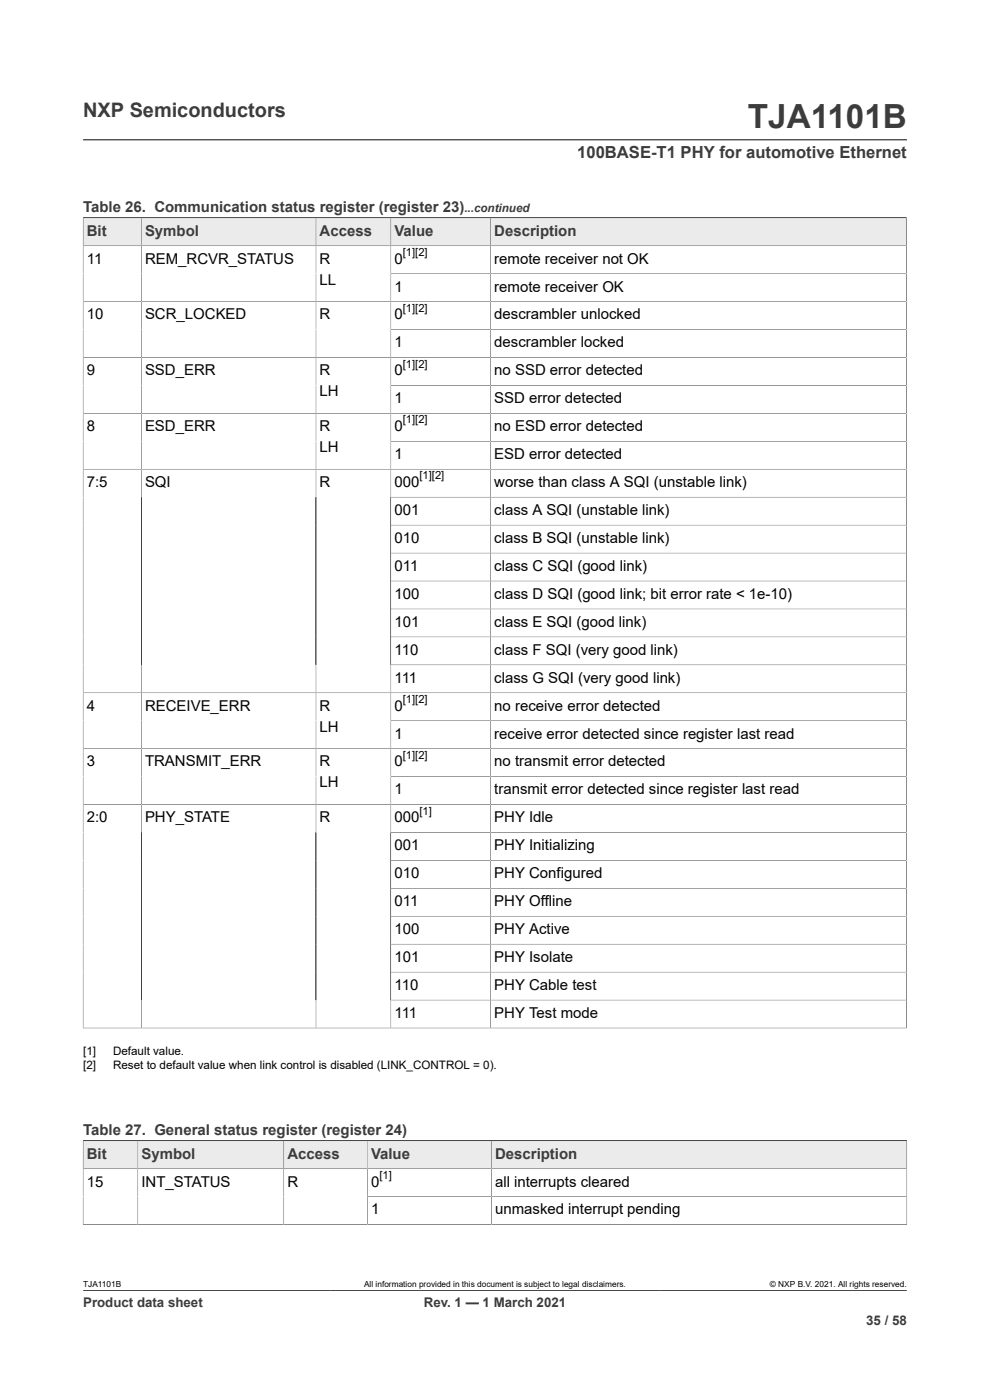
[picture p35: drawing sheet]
<svg xmlns="http://www.w3.org/2000/svg" width="210mm" height="297mm" viewBox="0 0 210 297" stroke-linecap="round" stroke-linejoin="round" font-family="sans-serif">
<defs><g id="words">
<text font-size="7.1" fill="#3c3c3c" x="158.6" y="27.2">TJA1101B</text>
<text font-size="4.2" fill="#3c3c3c" x="17.6" y="24.8">NXP Semiconductors</text>
<text font-size="3.5" fill="#3c3c3c" x="122.4" y="33.5">100BASE-T1 PHY for automotive Ethernet</text>
<g font-size="3.2" fill="#3c3c3c">
<text x="17.6" y="45.1">Table 26. Communication status register (register 23)</text>
<text x="18.4" y="50">Bit</text>
<text x="30.8" y="50">Symbol</text>
<text x="67.8" y="50">Access</text>
<text x="83.7" y="50">Value</text>
<text x="104.8" y="50">Description</text>
<text x="17.6" y="240.9">Table 27. General status register (register 24)</text>
<text x="18.4" y="245.8">Bit</text>
<text x="30" y="245.8">Symbol</text>
<text x="61" y="245.8">Access</text>
<text x="78.7" y="245.8">Value</text>
<text x="105" y="245.8">Description</text>
</g>
<g font-size="3.2">
<text x="18.4" y="55.9">11</text>
<text x="30.8" y="55.9">REM_RCVR_STATUS</text>
<text x="67.8" y="55.9">R</text>
<text x="83.7" y="55.9">0</text>
<text x="104.8" y="55.9">remote receiver not OK</text>
<text x="67.8" y="60.4">LL</text>
<text x="83.7" y="61.9">1</text>
<text x="104.8" y="61.9">remote receiver OK</text>
<text x="18.4" y="67.8">10</text>
<text x="30.8" y="67.8">SCR_LOCKED</text>
<text x="67.8" y="67.8">R</text>
<text x="83.7" y="67.8">0</text>
<text x="104.8" y="67.8">descrambler unlocked</text>
<text x="83.7" y="73.7">1</text>
<text x="104.8" y="73.7">descrambler locked</text>
<text x="18.4" y="79.6">9</text>
<text x="30.8" y="79.6">SSD_ERR</text>
<text x="67.8" y="79.6">R</text>
<text x="83.7" y="79.6">0</text>
<text x="104.8" y="79.6">no SSD error detected</text>
<text x="67.8" y="84.1">LH</text>
<text x="83.7" y="85.6">1</text>
<text x="104.8" y="85.6">SSD error detected</text>
<text x="18.4" y="91.5">8</text>
<text x="30.8" y="91.5">ESD_ERR</text>
<text x="67.8" y="91.5">R</text>
<text x="67.8" y="95.9">LH</text>
<text x="83.7" y="91.5">0</text>
<text x="104.8" y="91.5">no ESD error detected</text>
<text x="83.7" y="97.4">1</text>
<text x="104.8" y="97.4">ESD error detected</text>
<text x="18.4" y="103.3">7:5</text>
<text x="30.8" y="103.3">SQI</text>
<text x="67.8" y="103.3">R</text>
<text x="83.7" y="103.3">000</text>
<text x="104.8" y="103.3">worse than class A SQI (unstable link)</text>
<text x="83.7" y="109.3">001</text>
<text x="104.8" y="109.3">class A SQI (unstable link)</text>
<text x="83.7" y="115.2">010</text>
<text x="104.8" y="115.2">class B SQI (unstable link)</text>
<text x="83.7" y="121.1">011</text>
<text x="104.8" y="121.1">class C SQI (good link)</text>
<text x="83.7" y="127">100</text>
<text x="104.8" y="127">class D SQI (good link; bit error rate &lt; 1e-10)</text>
<text x="83.7" y="133">101</text>
<text x="104.8" y="133">class E SQI (good link)</text>
<text x="83.7" y="138.9">110</text>
<text x="104.8" y="138.9">class F SQI (very good link)</text>
<text x="83.7" y="144.8">111</text>
<text x="104.8" y="144.8">class G SQI (very good link)</text>
<text x="18.4" y="150.8">4</text>
<text x="30.8" y="150.8">RECEIVE_ERR</text>
<text x="67.8" y="150.8">R</text>
<text x="67.8" y="155.2">LH</text>
<text x="83.7" y="150.8">0</text>
<text x="104.8" y="150.8">no receive error detected</text>
<text x="83.7" y="156.7">1</text>
<text x="104.8" y="156.7">receive error detected since register last read</text>
<text x="18.4" y="162.6">3</text>
<text x="30.8" y="162.6">TRANSMIT_ERR</text>
<text x="67.8" y="162.6">R</text>
<text x="67.8" y="167.1">LH</text>
<text x="83.7" y="162.6">0</text>
<text x="104.8" y="162.6">no transmit error detected</text>
<text x="83.7" y="168.5">1</text>
<text x="104.8" y="168.5">transmit error detected since register last read</text>
<text x="18.4" y="174.5">2:0</text>
<text x="30.8" y="174.5">PHY_STATE</text>
<text x="67.8" y="174.5">R</text>
<text x="83.7" y="174.5">000</text>
<text x="104.8" y="174.5">PHY Idle</text>
<text x="83.7" y="180.4">001</text>
<text x="104.8" y="180.4">PHY Initializing</text>
<text x="83.7" y="186.3">010</text>
<text x="104.8" y="186.3">PHY Configured</text>
<text x="83.7" y="192.2">011</text>
<text x="104.8" y="192.2">PHY Offline</text>
<text x="83.7" y="198.2">100</text>
<text x="104.8" y="198.2">PHY Active</text>
<text x="83.7" y="204.1">101</text>
<text x="104.8" y="204.1">PHY Isolate</text>
<text x="83.7" y="210">110</text>
<text x="83.7" y="215.9">111</text>
<text x="104.8" y="210">PHY Cable test</text>
<text x="104.8" y="215.9">PHY Test mode</text>
<text x="18.4" y="251.7">15</text>
<text x="30" y="251.7">INT_STATUS</text>
<text x="61" y="251.7">R</text>
<text x="78.7" y="251.7">0</text>
<text x="105" y="251.7">all interrupts cleared</text>
<text x="78.7" y="257.6">1</text>
<text x="105" y="257.6">unmasked interrupt pending</text>
</g>
<g font-size="2.8" fill="#3c3c3c">
<text x="17.6" y="277.3">Product data sheet</text>
<text x="89.9" y="277.3">Rev. 1 — 1 March 2021</text>
<text x="183.7" y="281">35 / 58</text>
</g>
<text font-size="2.5" fill="#3c3c3c" x="98.5" y="45.1">...continued</text>
<g font-size="2.5">
<text x="17.6" y="223.7">[1]</text>
<text x="17.6" y="226.7">[2]</text>
<text x="24" y="223.7">Default value.</text>
<text x="24" y="226.7">Reset to default value when link control is disabled (LINK_CONTROL = 0).</text>
</g>
<g font-size="2.4">
<text x="85.4" y="54.3">[1][2]</text>
<text x="85.4" y="66.1">[1][2]</text>
<text x="85.4" y="78">[1][2]</text>
<text x="85.4" y="89.8">[1][2]</text>
<text x="89" y="101.7">[1][2]</text>
<text x="85.4" y="149.1">[1][2]</text>
<text x="85.4" y="161">[1][2]</text>
<text x="89" y="172.8">[1]</text>
<text x="80.5" y="250.1">[1]</text>
</g>
<g font-size="1.8">
<text x="17.6" y="273.1">TJA1101B</text>
<text x="77.2" y="273.1">All information provided in this document is subject to legal disclaimers.</text>
<text x="163.3" y="273.1">© NXP B.V. 2021. All rights reserved.</text>
</g>
</g></defs>
<path d="M17.6 29.7h174.8M17.6 46.2h174.7" fill="none" stroke="#3c3c3c" stroke-width=".21"/>
<path d="M17.7 46.3h12.2v5.8h-12.2z" fill="#ebebeb"/>
<path d="M17.6 46.2h12.4v5.9h-12.4z" fill="none" stroke="#3c3c3c" stroke-width=".21"/>
<path d="M30.1 46.3h36.9v5.8h-36.9z" fill="#ebebeb"/>
<path d="M30 46.2h37v5.9h-37z" fill="none" stroke="#3c3c3c" stroke-width=".21"/>
<path d="M67.1 46.3h15.7v5.8h-15.7z" fill="#ebebeb"/>
<path d="M67 46.2h15.9v5.9h-15.9z" fill="none" stroke="#3c3c3c" stroke-width=".21"/>
<path d="M83 46.3h21v5.8h-21z" fill="#ebebeb"/>
<path d="M82.9 46.2h21.2v5.9h-21.2z" fill="none" stroke="#3c3c3c" stroke-width=".21"/>
<path d="M104.1 46.3h88.1v5.8h-88.1z" fill="#ebebeb"/>
<g fill="none" stroke="#3c3c3c" stroke-width=".21">
<path d="M17.6 46.2h174.7v172M30 52.1v166M67 52.1v166M82.9 58.1h109.4M82.9 52.1v166M104.1 46.2v171.9M192.3 52.1h-174.7v166.1M17.6 64h174.7M17.6 75.8h174.7M82.9 69.9h109.4M17.6 87.7h174.7M17.6 99.6h174.7"/>
<path d="M82.9 81.8h109.4M82.9 93.6h109.4M82.9 105.5h109.4M82.9 111.4h109.4M82.9 117.3h109.4M82.9 123.3h109.4M82.9 129.2h109.4M82.9 135.1h109.4M17.6 147h174.7M17.6 158.8h174.7M82.9 141h109.4M82.9 152.9h109.4"/>
<path d="M82.9 164.7h109.4M82.9 176.6h109.4M192.3 170.7h-174.7M82.9 182.5h109.4M82.9 188.5h109.4M82.9 194.4h109.4M17.6 218.1h174.7M82.9 200.3h109.4M82.9 206.2h109.4M82.9 212.2h109.4M17.6 242h174.8"/>
</g>
<path d="M17.7 242.1h11.5v5.8h-11.5z" fill="#ebebeb"/>
<path d="M17.6 242h11.6v5.9h-11.6z" fill="none" stroke="#3c3c3c" stroke-width=".21"/>
<path d="M29.3 242.1h30.8v5.8h-30.8z" fill="#ebebeb"/>
<path d="M29.2 242h31v5.9h-31z" fill="none" stroke="#3c3c3c" stroke-width=".21"/>
<path d="M60.3 242.1h17.6v5.8h-17.6z" fill="#ebebeb"/>
<path d="M60.2 242h17.7v5.9h-17.7z" fill="none" stroke="#3c3c3c" stroke-width=".21"/>
<path d="M78 242.1h26.2v5.8h-26.2z" fill="#ebebeb"/>
<path d="M77.9 242h26.3v5.9h-26.3z" fill="none" stroke="#3c3c3c" stroke-width=".21"/>
<path d="M104.3 242.1h88v5.8h-88z" fill="#ebebeb"/>
<path d="M17.6 259.8h174.8M17.6 242h174.8v17.9M29.2 247.9v11.9M60.2 247.9v11.9M77.9 247.9v11.9M77.9 253.9h114.5M104.2 242v17.8M192.4 247.9h-174.8v12M17.6 273.8h174.8" fill="none" stroke="#3c3c3c" stroke-width=".21"/>
<use href="#words"/>
</svg>
